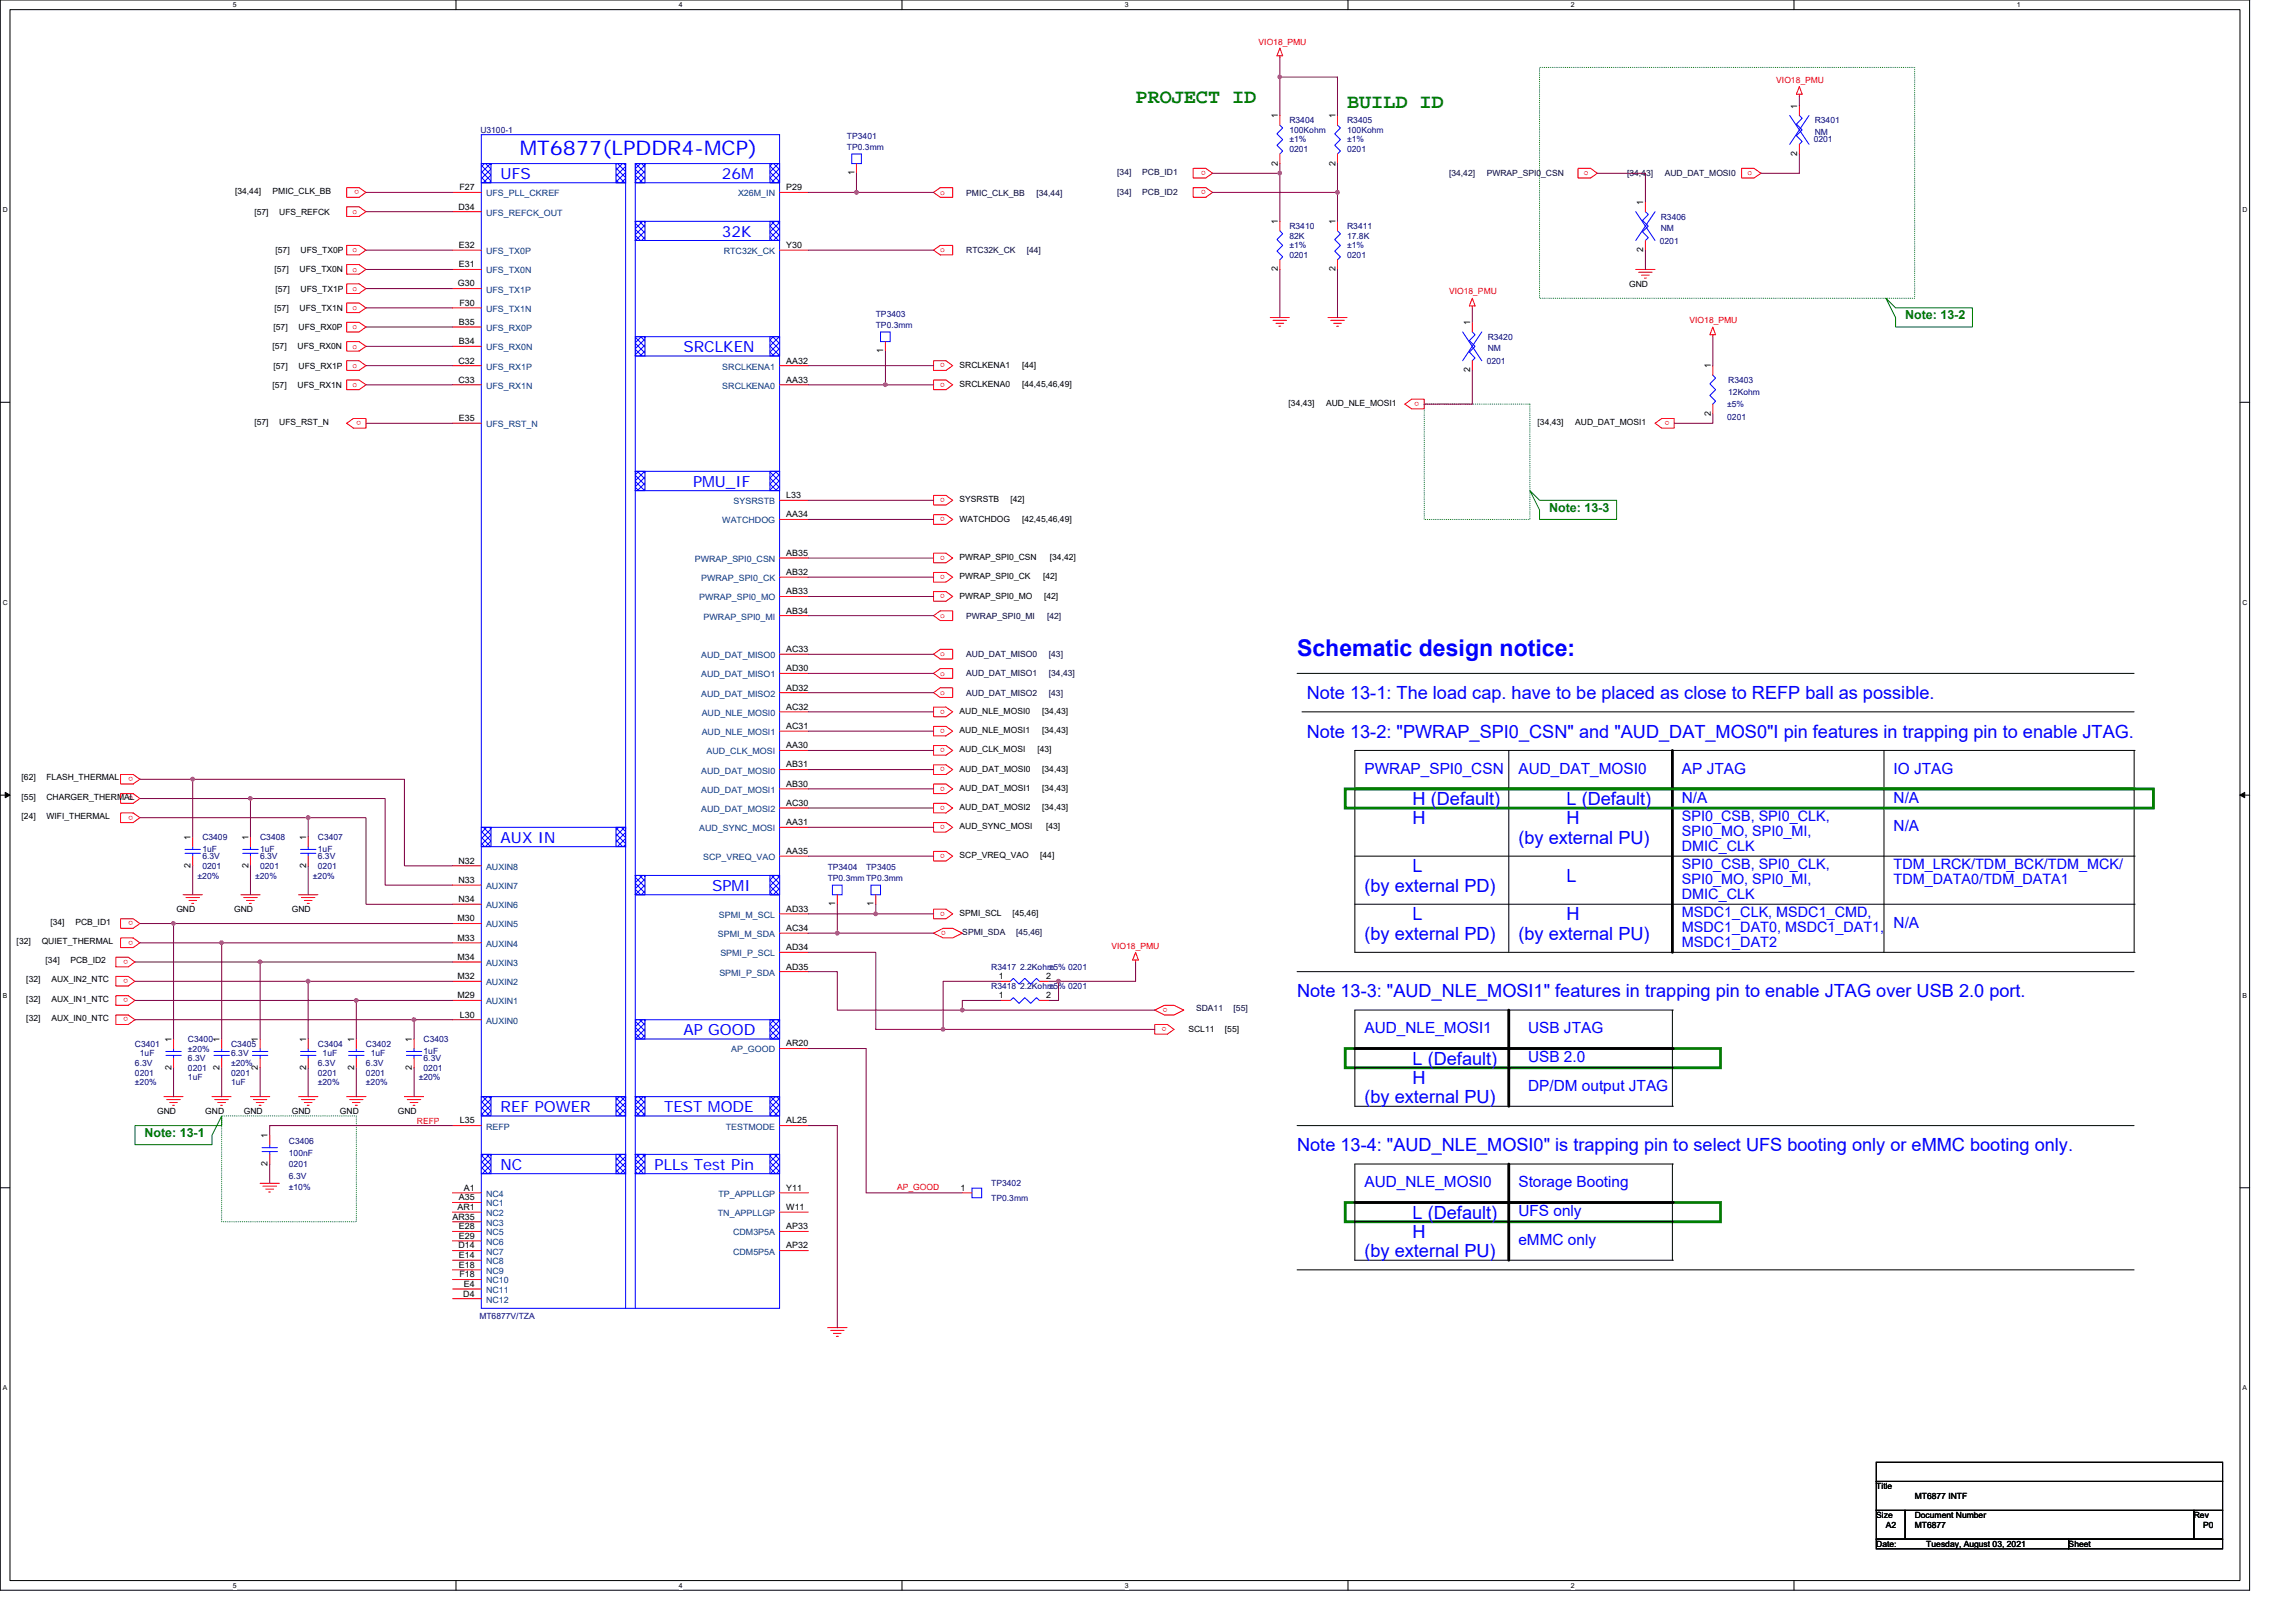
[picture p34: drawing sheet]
<svg xmlns="http://www.w3.org/2000/svg" width="297mm" height="210mm" viewBox="0 0 297 210" stroke-linecap="round" stroke-linejoin="round" font-family="sans-serif">
<defs><g id="words">
<text font-size="3" fill="#00f" x="167.8" y="84.9">Schematic design notice:</text>
<g font-size="2.6" fill="#008000">
<text x="146.9" y="13.4">PROJECT ID</text>
<text x="174.3" y="14">BUILD ID</text>
</g>
<text font-size="2.6" fill="#00f" x="67.2" y="20">MT6877(LPDDR4-MCP)</text>
<g font-size="2.3" fill="#00f">
<text x="169.1" y="90.5">Note 13-1: The load cap. have to be placed as close to REFP ball as possible.</text>
<text x="169.1" y="95.4">Note 13-2: &quot;PWRAP_SPI0_CSN&quot; and &quot;AUD_DAT_MOS0&quot;I pin features in trapping pin to enable JTAG.</text>
<text x="182.7" y="106.6">H</text>
<text x="182.7" y="104.2">H (Default)</text>
<text x="202.7" y="104.2">L (Default)</text>
<text x="202.7" y="106.6">H</text>
<text x="182.7" y="112.9">L</text>
<text x="196.4" y="109.1">(by external PU)</text>
<text x="176.5" y="115.4">(by external PD)</text>
<text x="182.7" y="119.1">L</text>
<text x="202.7" y="119.1">H</text>
<text x="202.7" y="114.1">L</text>
<text x="176.5" y="121.6">(by external PD)</text>
<text x="196.4" y="121.6">(by external PU)</text>
<text x="167.8" y="129.1">Note 13-3: &quot;AUD_NLE_MOSI1&quot; features in trapping pin to enable JTAG over USB 2.0 port.</text>
<text x="182.7" y="137.8">L (Default)</text>
<text x="176.5" y="142.7">(by external PU)</text>
<text x="182.7" y="140.3">H</text>
<text x="167.8" y="149">Note 13-4: &quot;AUD_NLE_MOSI0&quot; is trapping pin to select UFS booting only or eMMC booting only.</text>
<text x="182.7" y="157.7">L (Default)</text>
<text x="182.7" y="160.2">H</text>
<text x="176.5" y="162.6">(by external PU)</text>
</g>
<g font-size="2" fill="#00f">
<text x="64.8" y="23.2">UFS</text>
<text x="93.4" y="23.2">26M</text>
<text x="93.4" y="30.6">32K</text>
<text x="88.4" y="45.6">SRCLKEN</text>
<text x="89.7" y="63">PMU_IF</text>
<text x="176.5" y="100.1">PWRAP_SPI0_CSN</text>
<text x="196.4" y="100.1">AUD_DAT_MOSI0</text>
<text x="217.6" y="100.1">AP JTAG</text>
<text x="245" y="100.1">IO JTAG</text>
<text x="217.6" y="103.8">N/A</text>
<text x="245" y="103.8">N/A</text>
<text x="245" y="107.6">N/A</text>
<text x="64.8" y="109">AUX IN</text>
<text x="92.1" y="115.3">SPMI</text>
<text x="245" y="120">N/A</text>
<text x="88.4" y="133.9">AP GOOD</text>
<text x="176.5" y="133.7">AUD_NLE_MOSI1</text>
<text x="197.7" y="133.7">USB JTAG</text>
<text x="197.7" y="137.4">USB 2.0</text>
<text x="64.8" y="143.9">REF POWER</text>
<text x="85.9" y="143.9">TEST MODE</text>
<text x="197.7" y="141.2">DP/DM output JTAG</text>
<text x="64.8" y="151.3">NC</text>
<text x="84.7" y="151.3">PLLs Test Pin</text>
<text x="176.5" y="153.6">AUD_NLE_MOSI0</text>
<text x="196.4" y="153.6">Storage Booting</text>
<text x="196.4" y="161.1">eMMC only</text>
<text x="196.4" y="157.4">UFS only</text>
</g>
<g font-size="1.9" fill="#00f">
<text x="217.6" y="106.2">SPI0_CSB, SPI0_CLK,</text>
<text x="217.6" y="108.1">SPI0_MO, SPI0_MI,</text>
<text x="217.6" y="110.1">DMIC_CLK</text>
<text x="217.6" y="112.4">SPI0_CSB, SPI0_CLK,</text>
<text x="245" y="112.4">TDM_LRCK/TDM_BCK/TDM_MCK/</text>
<text x="217.6" y="118.7">MSDC1_CLK, MSDC1_CMD,</text>
<text x="217.6" y="114.4">SPI0_MO, SPI0_MI,</text>
<text x="217.6" y="116.3">DMIC_CLK</text>
<text x="245" y="114.4">TDM_DATA0/TDM_DATA1</text>
<text x="217.6" y="120.6">MSDC1_DAT0, MSDC1_DAT1,</text>
<text x="217.6" y="122.5">MSDC1_DAT2</text>
</g>
<g font-size="1.6" fill="#008000">
<text x="246.5" y="41.3">Note: 13-2</text>
<text x="200.4" y="66.2">Note: 13-3</text>
<text x="18.7" y="147.1">Note: 13-1</text>
</g>
<g font-size="1.1" fill="#f00">
<text x="162.8" y="5.8">VIO18_PMU</text>
<text x="229.8" y="10.7">VIO18_PMU</text>
<text x="156" y="22.1" transform="rotate(180 156 22.1)">o</text>
<text x="204.9" y="22.7">o</text>
<text x="226.1" y="22.7">o</text>
<text x="45.6" y="27.7">o</text>
<text x="46.5" y="24.6" transform="rotate(180 46.5 24.6)">o</text>
<text x="121.6" y="25.2">o</text>
<text x="156" y="24.6" transform="rotate(180 156 24.6)">o</text>
<text x="45.6" y="32.7">o</text>
<text x="45.6" y="35.1">o</text>
<text x="121.6" y="32.7">o</text>
<text x="45.6" y="37.6">o</text>
<text x="45.6" y="40.1">o</text>
<text x="187.5" y="38.1">VIO18_PMU</text>
<text x="218.6" y="41.8">VIO18_PMU</text>
<text x="45.6" y="42.6">o</text>
<text x="45.6" y="45.1">o</text>
<text x="45.6" y="47.6">o</text>
<text x="122.3" y="47" transform="rotate(180 122.3 47)">o</text>
<text x="45.6" y="50.1">o</text>
<text x="122.3" y="49.5" transform="rotate(180 122.3 49.5)">o</text>
<text x="183.6" y="52" transform="rotate(180 183.6 52)">o</text>
<text x="46.7" y="54.5" transform="rotate(180 46.7 54.5)">o</text>
<text x="216" y="54.5" transform="rotate(180 216 54.5)">o</text>
<text x="122.3" y="64.4" transform="rotate(180 122.3 64.4)">o</text>
<text x="122.3" y="71.9" transform="rotate(180 122.3 71.9)">o</text>
<text x="122.3" y="66.9" transform="rotate(180 122.3 66.9)">o</text>
<text x="122.3" y="74.4" transform="rotate(180 122.3 74.4)">o</text>
<text x="122.3" y="76.9" transform="rotate(180 122.3 76.9)">o</text>
<text x="121.6" y="79.9">o</text>
<text x="121.6" y="84.9">o</text>
<text x="121.6" y="87.4">o</text>
<text x="121.6" y="89.9">o</text>
<text x="122.3" y="91.8" transform="rotate(180 122.3 91.8)">o</text>
<text x="122.3" y="94.3" transform="rotate(180 122.3 94.3)">o</text>
<text x="17.2" y="100.5" transform="rotate(180 17.2 100.5)">o</text>
<text x="122.3" y="96.8" transform="rotate(180 122.3 96.8)">o</text>
<text x="122.3" y="99.3" transform="rotate(180 122.3 99.3)">o</text>
<text x="122.3" y="101.8" transform="rotate(180 122.3 101.8)">o</text>
<text x="17.2" y="103" transform="rotate(180 17.2 103)">o</text>
<text x="17.2" y="105.5" transform="rotate(180 17.2 105.5)">o</text>
<text x="122.3" y="106.7" transform="rotate(180 122.3 106.7)">o</text>
<text x="122.3" y="104.3" transform="rotate(180 122.3 104.3)">o</text>
<text x="122.3" y="110.5" transform="rotate(180 122.3 110.5)">o</text>
<text x="17.2" y="119.2" transform="rotate(180 17.2 119.2)">o</text>
<text x="122.3" y="118" transform="rotate(180 122.3 118)">o</text>
<text x="16.6" y="124.2" transform="rotate(180 16.6 124.2)">o</text>
<text x="17.2" y="121.7" transform="rotate(180 17.2 121.7)">o</text>
<text x="122.4" y="120.4" transform="rotate(180 122.4 120.4)">o</text>
<text x="143.8" y="122.7">VIO18_PMU</text>
<text x="16.6" y="129.2" transform="rotate(180 16.6 129.2)">o</text>
<text x="16.6" y="126.7" transform="rotate(180 16.6 126.7)">o</text>
<text x="16.6" y="131.6" transform="rotate(180 16.6 131.6)">o</text>
<text x="151" y="130.4" transform="rotate(180 151 130.4)">o</text>
<text x="150.9" y="132.9" transform="rotate(180 150.9 132.9)">o</text>
<text x="53.9" y="145.4">REFP</text>
<text x="116.1" y="154">AP_GOOD</text>
</g>
<g font-size="1.1" fill="#000080">
<text x="62.1" y="17.2">U3100-1</text>
<text x="109.6" y="17.9">TP3401</text>
<text x="166.8" y="16">R3404</text>
<text x="166.8" y="17.2">100Kohm</text>
<text x="174.3" y="16">R3405</text>
<text x="174.3" y="17.2">100Kohm</text>
<text x="234.8" y="16">R3401</text>
<text x="234.8" y="17.4">NM</text>
<text x="109.6" y="19.4">TP0.3mm</text>
<text x="166.8" y="18.4">±1%</text>
<text x="166.8" y="19.7">0201</text>
<text x="174.3" y="18.4">±1%</text>
<text x="174.3" y="19.7">0201</text>
<text x="234.7" y="18.4">0201</text>
<text x="166.8" y="29.7">R3410</text>
<text x="174.3" y="29.7">R3411</text>
<text x="214.9" y="28.4">R3406</text>
<text x="214.9" y="29.9">NM</text>
<text x="166.8" y="30.9">82K</text>
<text x="166.8" y="32.1">±1%</text>
<text x="166.8" y="33.4">0201</text>
<text x="174.3" y="30.9">17.8K</text>
<text x="174.3" y="32.1">±1%</text>
<text x="174.3" y="33.4">0201</text>
<text x="214.7" y="31.5">0201</text>
<text x="113.3" y="41">TP3403</text>
<text x="113.3" y="42.5">TP0.3mm</text>
<text x="192.3" y="47.1">0201</text>
<text x="192.5" y="44">R3420</text>
<text x="192.5" y="45.4">NM</text>
<text x="223.5" y="52.7">±5%</text>
<text x="223.6" y="49.6">R3403</text>
<text x="223.6" y="51.1">12Kohm</text>
<text x="223.5" y="54.3">0201</text>
<text x="25.6" y="113.7">±20%</text>
<text x="26.2" y="108.7">C3409</text>
<text x="26.2" y="110.2">1uF</text>
<text x="26.2" y="112.4">0201</text>
<text x="26.2" y="111.2">6.3V</text>
<text x="33" y="113.7">±20%</text>
<text x="33.7" y="108.7">C3408</text>
<text x="33.7" y="110.2">1uF</text>
<text x="33.7" y="112.4">0201</text>
<text x="33.7" y="111.2">6.3V</text>
<text x="40.5" y="113.7">±20%</text>
<text x="41.1" y="108.7">C3407</text>
<text x="41.1" y="110.2">1uF</text>
<text x="41.1" y="112.4">0201</text>
<text x="41.1" y="111.2">6.3V</text>
<text x="107.1" y="112.5">TP3404</text>
<text x="112.1" y="112.5">TP3405</text>
<text x="107.1" y="114">TP0.3mm TP0.3mm</text>
<text x="128.2" y="125.5">R3417 2.2Kohm</text>
<text x="135.7" y="125.5">±5% 0201</text>
<text x="128.2" y="128">R3418 2.2Kohm</text>
<text x="135.7" y="128">±5% 0201</text>
<text x="17.5" y="135.4">C3401</text>
<text x="17.5" y="137.9">6.3V</text>
<text x="18.1" y="136.7">1uF</text>
<text x="24.3" y="134.8">C3400</text>
<text x="24.3" y="137.3">6.3V</text>
<text x="24.3" y="136.1">±20%</text>
<text x="29.9" y="135.4">C3405</text>
<text x="29.9" y="136.7">6.3V</text>
<text x="29.9" y="137.9">±20%</text>
<text x="41.1" y="135.4">C3404</text>
<text x="41.1" y="137.9">6.3V</text>
<text x="41.7" y="136.7">1uF</text>
<text x="47.3" y="135.4">C3402</text>
<text x="47.3" y="137.9">6.3V</text>
<text x="48" y="136.7">1uF</text>
<text x="54.8" y="134.8">C3403</text>
<text x="54.8" y="136.3">1uF</text>
<text x="54.8" y="137.3">6.3V</text>
<text x="17.5" y="139.2">0201</text>
<text x="17.5" y="140.4">±20%</text>
<text x="24.3" y="139.8">1uF</text>
<text x="24.3" y="138.6">0201</text>
<text x="29.9" y="140.4">1uF</text>
<text x="29.9" y="139.2">0201</text>
<text x="41.1" y="139.2">0201</text>
<text x="41.1" y="140.4">±20%</text>
<text x="47.3" y="139.2">0201</text>
<text x="47.3" y="140.4">±20%</text>
<text x="54.2" y="139.8">±20%</text>
<text x="54.8" y="138.6">0201</text>
<text x="37.4" y="148">C3406</text>
<text x="37.4" y="149.5">100nF</text>
<text x="37.4" y="151">0201</text>
<text x="37.4" y="152.5">6.3V</text>
<text x="37.4" y="154">±10%</text>
<text x="128.2" y="153.5">TP3402</text>
<text x="128.2" y="155.3">TP0.3mm</text>
<text x="62" y="170.7">MT6877V/TZA</text>
</g>
<g font-size="1.1">
<text x="165.3" y="15.3" transform="rotate(-90 165.3 15.3)">1</text>
<text x="172.8" y="15.3" transform="rotate(-90 172.8 15.3)">1</text>
<text x="232.5" y="14.1" transform="rotate(-90 232.5 14.1)">1</text>
<text x="110.5" y="22.7" transform="rotate(-90 110.5 22.7)">1</text>
<text x="165.3" y="21.4" transform="rotate(-90 165.3 21.4)">2</text>
<text x="172.8" y="21.4" transform="rotate(-90 172.8 21.4)">2</text>
<text x="232.5" y="20.2" transform="rotate(-90 232.5 20.2)">2</text>
<text x="30.4" y="25">[34,44]</text>
<text x="32.9" y="27.8">[57]</text>
<text x="35.3" y="25">PMIC_CLK_BB</text>
<text x="36.1" y="27.8">UFS_REFCK</text>
<text x="59.3" y="27.1">D34</text>
<text x="59.4" y="24.6">F27</text>
<text x="101.7" y="24.6">P29</text>
<text x="165.3" y="29" transform="rotate(-90 165.3 29)">1</text>
<text x="172.8" y="29" transform="rotate(-90 172.8 29)">1</text>
<text x="212.6" y="26.5" transform="rotate(-90 212.6 26.5)">1</text>
<text x="35.5" y="35.2">[57]</text>
<text x="35.6" y="32.8">[57]</text>
<text x="38.8" y="35.2">UFS_TX0N</text>
<text x="38.9" y="32.8">UFS_TX0P</text>
<text x="59.4" y="32.1">E32</text>
<text x="59.4" y="34.6">E31</text>
<text x="101.7" y="32.1">Y30</text>
<text x="165.3" y="35.1" transform="rotate(-90 165.3 35.1)">2</text>
<text x="172.8" y="35.1" transform="rotate(-90 172.8 35.1)">2</text>
<text x="212.6" y="32.6" transform="rotate(-90 212.6 32.6)">2</text>
<text x="35.5" y="40.2">[57]</text>
<text x="35.6" y="37.7">[57]</text>
<text x="38.8" y="40.2">UFS_TX1N</text>
<text x="38.9" y="37.7">UFS_TX1P</text>
<text x="59.2" y="37.1">G30</text>
<text x="59.4" y="39.6">F30</text>
<text x="210.8" y="37.1">GND</text>
<text x="35.3" y="45.2">[57]</text>
<text x="35.4" y="42.7">[57]</text>
<text x="35.4" y="47.7">[57]</text>
<text x="38.5" y="45.2">UFS_RX0N</text>
<text x="38.6" y="42.7">UFS_RX0P</text>
<text x="38.6" y="47.7">UFS_RX1P</text>
<text x="59.3" y="47">C32</text>
<text x="59.4" y="42">B35</text>
<text x="59.4" y="44.5">B34</text>
<text x="101.7" y="47">AA32</text>
<text x="114.3" y="45.7" transform="rotate(-90 114.3 45.7)">1</text>
<text x="124.1" y="47.6">SRCLKENA1</text>
<text x="132.2" y="47.6">[44]</text>
<text x="190.2" y="42.1" transform="rotate(-90 190.2 42.1)">1</text>
<text x="221.3" y="47.7" transform="rotate(-90 221.3 47.7)">1</text>
<text x="35.3" y="50.2">[57]</text>
<text x="38.5" y="50.2">UFS_RX1N</text>
<text x="59.3" y="49.5">C33</text>
<text x="101.7" y="49.5">AA33</text>
<text x="124.1" y="50.1">SRCLKENA0</text>
<text x="132.2" y="50.1">[44,45,46,49]</text>
<text x="166.7" y="52.6">[34,43]</text>
<text x="171.6" y="52.6">AUD_NLE_MOSI1</text>
<text x="190.2" y="48.2" transform="rotate(-90 190.2 48.2)">2</text>
<text x="221.3" y="53.8" transform="rotate(-90 221.3 53.8)">2</text>
<text x="32.9" y="55">[57]</text>
<text x="36.1" y="55">UFS_RST_N</text>
<text x="59.4" y="54.5">E35</text>
<text x="198.9" y="55">[34,43]</text>
<text x="203.8" y="55">AUD_DAT_MOSI1</text>
<text x="101.7" y="64.5">L33</text>
<text x="124.1" y="65">SYSRSTB</text>
<text x="130.7" y="65">[42]</text>
<text x="101.7" y="71.9">AB35</text>
<text x="101.7" y="66.9">AA34</text>
<text x="124.1" y="67.5">WATCHDOG</text>
<text x="132.2" y="67.5">[42,45,46,49]</text>
<text x="101.7" y="74.4">AB32</text>
<text x="101.7" y="76.9">AB33</text>
<text x="124.1" y="72.5">PWRAP_SPI0_CSN</text>
<text x="124.1" y="75">PWRAP_SPI0_CK</text>
<text x="124.1" y="77.4">PWRAP_SPI0_MO</text>
<text x="135" y="75">[42]</text>
<text x="135.1" y="77.4">[42]</text>
<text x="135.8" y="72.5">[34,42]</text>
<text x="101.7" y="79.4">AB34</text>
<text x="101.7" y="84.4">AC33</text>
<text x="101.7" y="86.8">AD30</text>
<text x="101.7" y="89.3">AD32</text>
<text x="101.7" y="91.8">AC32</text>
<text x="101.7" y="94.3">AC31</text>
<text x="124.1" y="92.4">AUD_NLE_MOSI0</text>
<text x="124.1" y="94.9">AUD_NLE_MOSI1</text>
<text x="134.8" y="92.4">[34,43]</text>
<text x="134.8" y="94.9">[34,43]</text>
<text x="2.8" y="101">[62]</text>
<text x="6" y="101">FLASH_THERMAL</text>
<text x="101.7" y="99.3">AB31</text>
<text x="101.7" y="101.8">AB30</text>
<text x="101.7" y="96.8">AA30</text>
<text x="124.1" y="97.3">AUD_CLK_MOSI</text>
<text x="124.1" y="99.8">AUD_DAT_MOSI0</text>
<text x="134.2" y="97.3">[43]</text>
<text x="134.8" y="99.8">[34,43]</text>
<text x="2.8" y="103.4">[55]</text>
<text x="2.8" y="105.9">[24]</text>
<text x="6" y="103.4">CHARGER_THERMAL</text>
<text x="6" y="105.9">WIFI_THERMAL</text>
<text x="101.7" y="104.3">AC30</text>
<text x="101.7" y="106.8">AA31</text>
<text x="124.1" y="102.3">AUD_DAT_MOSI1</text>
<text x="124.1" y="107.3">AUD_SYNC_MOSI</text>
<text x="124.1" y="104.8">AUD_DAT_MOSI2</text>
<text x="134.8" y="102.3">[34,43]</text>
<text x="134.8" y="104.8">[34,43]</text>
<text x="135.3" y="107.3">[43]</text>
<text x="24.7" y="112.3" transform="rotate(-90 24.7 112.3)">2</text>
<text x="24.7" y="108.7" transform="rotate(-90 24.7 108.7)">1</text>
<text x="32.1" y="112.3" transform="rotate(-90 32.1 112.3)">2</text>
<text x="32.1" y="108.7" transform="rotate(-90 32.1 108.7)">1</text>
<text x="39.6" y="112.3" transform="rotate(-90 39.6 112.3)">2</text>
<text x="39.6" y="108.7" transform="rotate(-90 39.6 108.7)">1</text>
<text x="59.3" y="111.7">N32</text>
<text x="101.7" y="110.5">AA35</text>
<text x="124.1" y="111">SCP_VREQ_VAO</text>
<text x="134.6" y="111">[44]</text>
<text x="6.5" y="119.6">[34]</text>
<text x="9.8" y="119.6">PCB_ID1</text>
<text x="22.8" y="118">GND</text>
<text x="30.3" y="118">GND</text>
<text x="37.8" y="118">GND</text>
<text x="59.2" y="119.2">M30</text>
<text x="59.3" y="114.2">N33</text>
<text x="59.3" y="116.7">N34</text>
<text x="101.7" y="118">AD33</text>
<text x="108.1" y="117.3" transform="rotate(-90 108.1 117.3)">1</text>
<text x="113" y="117.3" transform="rotate(-90 113 117.3)">1</text>
<text x="124.1" y="118.5">SPMI_SCL</text>
<text x="131" y="118.5">[45,46]</text>
<text x="2.2" y="122.1">[32]</text>
<text x="5.4" y="122.1">QUIET_THERMAL</text>
<text x="5.9" y="124.6">[34]</text>
<text x="9.1" y="124.6">PCB_ID2</text>
<text x="59.2" y="121.7">M33</text>
<text x="59.2" y="124.2">M34</text>
<text x="101.7" y="120.5">AC34</text>
<text x="101.7" y="122.9">AD34</text>
<text x="101.7" y="125.4">AD35</text>
<text x="3.4" y="129.6">[32]</text>
<text x="3.4" y="127.1">[32]</text>
<text x="6.6" y="129.6">AUX_IN1_NTC</text>
<text x="6.6" y="127.1">AUX_IN2_NTC</text>
<text x="59.2" y="126.7">M32</text>
<text x="59.2" y="129.2">M29</text>
<text x="59.5" y="131.7">L30</text>
<text x="129.2" y="129.2">1</text>
<text x="129.2" y="126.7">1</text>
<text x="135.3" y="129.2">2</text>
<text x="135.3" y="126.7">2</text>
<text x="3.4" y="132.1">[32]</text>
<text x="6.6" y="132.1">AUX_IN0_NTC</text>
<text x="22.2" y="134.8" transform="rotate(-90 22.2 134.8)">1</text>
<text x="28.4" y="134.8" transform="rotate(-90 28.4 134.8)">1</text>
<text x="33.4" y="134.8" transform="rotate(-90 33.4 134.8)">1</text>
<text x="39.6" y="134.8" transform="rotate(-90 39.6 134.8)">1</text>
<text x="45.8" y="134.8" transform="rotate(-90 45.8 134.8)">1</text>
<text x="53.3" y="134.8" transform="rotate(-90 53.3 134.8)">1</text>
<text x="101.7" y="135.4">AR20</text>
<text x="153.8" y="133.5">SCL11</text>
<text x="158.5" y="133.5">[55]</text>
<text x="22.2" y="138.4" transform="rotate(-90 22.2 138.4)">2</text>
<text x="28.4" y="138.4" transform="rotate(-90 28.4 138.4)">2</text>
<text x="33.4" y="138.4" transform="rotate(-90 33.4 138.4)">2</text>
<text x="39.6" y="138.4" transform="rotate(-90 39.6 138.4)">2</text>
<text x="45.8" y="138.4" transform="rotate(-90 45.8 138.4)">2</text>
<text x="53.3" y="138.4" transform="rotate(-90 53.3 138.4)">2</text>
<text x="20.3" y="144.1">GND</text>
<text x="26.6" y="144.1">GND</text>
<text x="31.5" y="144.1">GND</text>
<text x="34.6" y="147.2" transform="rotate(-90 34.6 147.2)">1</text>
<text x="37.8" y="144.1">GND</text>
<text x="44" y="144.1">GND</text>
<text x="51.5" y="144.1">GND</text>
<text x="59.5" y="145.4">L35</text>
<text x="101.7" y="145.4">AL25</text>
<text x="34.6" y="150.9" transform="rotate(-90 34.6 150.9)">2</text>
<text x="59.4" y="155.3">A35</text>
<text x="60" y="154.1">A1</text>
<text x="101.7" y="154.1">Y11</text>
<text x="124.2" y="154.1">1</text>
<text x="58.5" y="157.8">AR35</text>
<text x="59.2" y="156.5">AR1</text>
<text x="59.3" y="161.5">D14</text>
<text x="59.4" y="159">E28</text>
<text x="59.4" y="160.3">E29</text>
<text x="101.7" y="156.5">W11</text>
<text x="101.7" y="159">AP33</text>
<text x="101.7" y="161.5">AP32</text>
<text x="59.4" y="162.8">E14</text>
<text x="59.4" y="164">E18</text>
<text x="59.4" y="165.3">F18</text>
<text x="59.9" y="167.7">D4</text>
<text x="60" y="166.5">E4</text>
<text x="242.7" y="192.7">Title</text>
<text x="242.7" y="196.4">Size</text>
<text x="244" y="197.7">A2</text>
<text x="247.7" y="196.4">Document Number</text>
<text x="247.7" y="197.7">MT6877</text>
<text x="247.7" y="193.9">MT6877 INTF</text>
<text x="283.8" y="196.4">Rev</text>
<text x="285" y="197.7">P0</text>
<text x="242.7" y="200.2">Date:</text>
<text x="249.2" y="200.2">Tuesday, August 03, 2021</text>
<text x="267.6" y="200.2">Sheet</text>
</g>
<g font-size="1.1" fill="#000040">
<text x="144.5" y="22.7">[34]</text>
<text x="147.8" y="22.7">PCB_ID1</text>
<text x="187.5" y="22.8">[34,42]</text>
<text x="192.3" y="22.8">PWRAP_SPI0_CSN</text>
<text x="210.5" y="22.8">[34,43]</text>
<text x="215.4" y="22.8">AUD_DAT_MOSI0</text>
<text x="125" y="25.3">PMIC_CLK_BB</text>
<text x="134.1" y="25.3">[34,44]</text>
<text x="144.5" y="25.2">[34]</text>
<text x="147.8" y="25.2">PCB_ID2</text>
<text x="125" y="32.8">RTC32K_CK</text>
<text x="132.8" y="32.8">[44]</text>
<text x="125" y="80.1">PWRAP_SPI0_MI</text>
<text x="135.5" y="80.1">[42]</text>
<text x="125" y="85">AUD_DAT_MISO0</text>
<text x="125" y="87.5">AUD_DAT_MISO1</text>
<text x="135.7" y="85">[43]</text>
<text x="135.7" y="87.5">[34,43]</text>
<text x="125" y="90">AUD_DAT_MISO2</text>
<text x="135.7" y="90">[43]</text>
<text x="124.5" y="121">SPMI_SDA</text>
<text x="131.5" y="121">[45,46]</text>
<text x="154.7" y="130.8">SDA11</text>
<text x="159.6" y="130.8">[55]</text>
</g>
<g font-size="1.1" fill="#004080">
<text x="62.9" y="25.4">UFS_PLL_CKREF</text>
<text x="62.9" y="27.9">UFS_REFCK_OUT</text>
<text x="95.5" y="25.4">X26M_IN</text>
<text x="62.9" y="32.9">UFS_TX0P</text>
<text x="62.9" y="35.4">UFS_TX0N</text>
<text x="93.6" y="32.9">RTC32K_CK</text>
<text x="62.9" y="37.8">UFS_TX1P</text>
<text x="62.9" y="40.3">UFS_TX1N</text>
<text x="62.9" y="42.8">UFS_RX0P</text>
<text x="62.9" y="45.3">UFS_RX0N</text>
<text x="62.9" y="47.8">UFS_RX1P</text>
<text x="93.4" y="47.8">SRCLKENA1</text>
<text x="62.9" y="50.3">UFS_RX1N</text>
<text x="93.4" y="50.3">SRCLKENA0</text>
<text x="62.9" y="55.3">UFS_RST_N</text>
<text x="94.9" y="65.2">SYSRSTB</text>
<text x="93.4" y="67.7">WATCHDOG</text>
<text x="89.9" y="72.7">PWRAP_SPI0_CSN</text>
<text x="90.5" y="77.7">PWRAP_SPI0_MO</text>
<text x="90.7" y="75.2">PWRAP_SPI0_CK</text>
<text x="91" y="80.2">PWRAP_SPI0_MI</text>
<text x="90.7" y="85.2">AUD_DAT_MISO0</text>
<text x="90.7" y="87.6">AUD_DAT_MISO1</text>
<text x="90.7" y="90.1">AUD_DAT_MISO2</text>
<text x="90.8" y="92.6">AUD_NLE_MOSI0</text>
<text x="90.8" y="95.1">AUD_NLE_MOSI1</text>
<text x="90.7" y="100.1">AUD_DAT_MOSI0</text>
<text x="91.4" y="97.6">AUD_CLK_MOSI</text>
<text x="90.5" y="107.5">AUD_SYNC_MOSI</text>
<text x="90.7" y="102.6">AUD_DAT_MOSI1</text>
<text x="90.7" y="105.1">AUD_DAT_MOSI2</text>
<text x="62.9" y="112.5">AUXIN8</text>
<text x="91" y="111.3">SCP_VREQ_VAO</text>
<text x="62.9" y="115">AUXIN7</text>
<text x="62.9" y="117.5">AUXIN6</text>
<text x="62.9" y="120">AUXIN5</text>
<text x="93" y="118.7">SPMI_M_SCL</text>
<text x="62.9" y="122.5">AUXIN4</text>
<text x="62.9" y="125">AUXIN3</text>
<text x="92.9" y="121.2">SPMI_M_SDA</text>
<text x="93.2" y="123.7">SPMI_P_SCL</text>
<text x="62.9" y="127.5">AUXIN2</text>
<text x="62.9" y="129.9">AUXIN1</text>
<text x="93.1" y="126.2">SPMI_P_SDA</text>
<text x="62.9" y="132.4">AUXIN0</text>
<text x="94.6" y="136.2">AP_GOOD</text>
<text x="62.9" y="146.1">REFP</text>
<text x="93.9" y="146.1">TESTMODE</text>
<text x="62.9" y="154.8">NC4</text>
<text x="92.9" y="154.8">TP_APPLLGP</text>
<text x="62.9" y="156.1">NC1</text>
<text x="62.9" y="157.3">NC2</text>
<text x="62.9" y="158.6">NC3</text>
<text x="62.9" y="159.8">NC5</text>
<text x="62.9" y="161.1">NC6</text>
<text x="92.9" y="157.3">TN_APPLLGP</text>
<text x="94.8" y="159.8">CDM3P5A</text>
<text x="62.9" y="162.3">NC7</text>
<text x="62.9" y="163.6">NC8</text>
<text x="62.9" y="164.8">NC9</text>
<text x="62.9" y="166.1">NC10</text>
<text x="62.9" y="167.3">NC11</text>
<text x="94.8" y="162.3">CDM5P5A</text>
<text x="62.9" y="168.5">NC12</text>
</g>
<g font-size=".9">
<text x="30.1" y="1">5</text>
<text x="87.8" y="1">4</text>
<text x="145.5" y="1">3</text>
<text x="203.2" y="1">2</text>
<text x="260.9" y="1">1</text>
<text x=".4" y="27.5">D</text>
<text x="290.1" y="27.5">D</text>
<text x=".4" y="78.3">C</text>
<text x="290.1" y="78.3">C</text>
<text x=".4" y="129.1">B</text>
<text x="290.1" y="129.1">B</text>
<text x=".4" y="179.9">A</text>
<text x="290.1" y="179.9">A</text>
<text x="30.1" y="205.4">5</text>
<text x="87.8" y="205.4">4</text>
<text x="145.5" y="205.4">3</text>
<text x="203.2" y="205.4">2</text>
</g>
</g></defs>
<path d="M0 0h291v205.7h-291zM1.3 1.2h288.5v203.3h-288.5z" fill="none" stroke="#000" stroke-width=".13"/>
<g fill="#fff">
<path d="M30.1 .1h.5v1h-.5z"/>
<path d="M30.1 204.6h.5v1h-.5z"/>
</g>
<path d="M59 0v1.2M59 204.5v1.2" fill="none" stroke="#000" stroke-width=".13"/>
<g fill="#fff">
<path d="M87.8 .1h.5v1h-.5z"/>
<path d="M87.8 204.6h.5v1h-.5z"/>
</g>
<path d="M116.7 0v1.2M116.7 204.5v1.2" fill="none" stroke="#000" stroke-width=".13"/>
<g fill="#fff">
<path d="M145.5 .1h.5v1h-.5z"/>
<path d="M145.5 204.6h.5v1h-.5z"/>
</g>
<path d="M174.4 0v1.2M174.4 204.5v1.2" fill="none" stroke="#000" stroke-width=".13"/>
<g fill="#fff">
<path d="M203.2 .1h.5v1h-.5z"/>
<path d="M203.2 204.6h.5v1h-.5z"/>
</g>
<path d="M232.1 0v1.2M232.1 204.5v1.2" fill="none" stroke="#000" stroke-width=".13"/>
<g fill="#fff">
<path d="M260.9 .1h.5v1h-.5z"/>
<path d="M.4 26.6h.6v1h-.6z"/>
<path d="M290.1 26.6h.6v1h-.6z"/>
<path d="M.4 77.4h.6v1h-.6z"/>
<path d="M290.1 77.4h.6v1h-.6z"/>
</g>
<path d="M0 52h1.3M289.8 52h1.2" fill="none" stroke="#000" stroke-width=".13"/>
<g fill="#fff">
<path d="M.4 128.3h.5v1h-.5z"/>
<path d="M290.1 128.3h.6v1h-.6z"/>
</g>
<path d="M0 102.9h1.3M289.8 102.9h1.2" fill="none" stroke="#000" stroke-width=".13"/>
<path d="M.7 102.5l.6 .4-.6 .3zM289.8 102.9l.6-.4v.7z" fill="#000" stroke="#000" stroke-width=".13"/>
<g fill="#fff">
<path d="M.4 179.1h.5v1h-.5z"/>
<path d="M290.1 179.1h.6v1h-.6z"/>
</g>
<g fill="none" stroke="#000" stroke-width=".13">
<path d="M167.8 87.1h108.3M168.4 92.1h107.7M195.2 97.1v26.1M243.7 97.1v26.1M276.1 97.1v26.1M276.2 97.1h-100.9v26.1h100.9M175.3 104.5h100.9M175.3 110.8h100.9M175.3 117h100.9M167.8 125.7h108.3M175.3 138.2h41.2M216.4 130.7v12.4"/>
<path d="M216.5 130.7h-41.2v12.4h41.2M0 153.7h1.3M167.8 145.6h108.3M175.3 158.1h41.2M216.4 150.6v12.4M216.5 150.6h-41.2v12.4h41.2M289.8 153.7h1.2M167.8 164.3h108.3M242.7 199.1h24.9v1.3h-24.9zM242.7 189.2h44.8v2.5h-44.8zM242.7 191.7h44.8v3.7h-44.8zM242.7 195.4h3.8v3.7h-3.8z"/>
<path d="M246.5 195.4h37.3v3.7h-37.3zM267.6 199.1h19.9v1.3h-19.9zM283.8 195.4h3.7v3.7h-3.7z"/>
</g>
<path d="M199.2 8.7h48.5v29.9h-48.5zM244 38.6l1.2 1.2h10v2.5h-10v-1.2zM184.3 52.3h13.6v14.9h-13.6zM197.9 63.5l1.3 1.2h9.9v2.5h-9.9v-1.2zM17.5 145.6h11.2v-1.2l-1.3 2.5v1.2h-9.9zM28.7 144.4h17.4v13.7h-17.4z" fill="none" stroke="#008000" stroke-width=".13"/>
<path d="M216.4 97.1v26.1M175.3 102.1h100.9M175.3 135.7h41.2M195.2 130.7v12.4M175.3 155.6h41.2M195.2 150.6v12.4" fill="none" stroke="#000" stroke-width=".36"/>
<path d="M174 102.1h104.6v2.4h-104.6zM174 135.7h48.6v2.5h-48.6zM174 155.6h48.6v2.5h-48.6z" fill="none" stroke="#008000" stroke-width=".36"/>
<g fill="none" stroke="#f00" stroke-width=".13">
<path d="M165.6 6.2l.3 1h-.7zM165.6 7.2v.3M165.6 14.9v1.3M165.6 19.9v1.3M232.8 13.7v1.2M232.8 18.7v1.2M232.8 12.2v.2M232.8 11.2l.3 1h-.7zM44.8 24.3h1.7l.8 .6-.8 .6h-1.7zM44.8 26.8h1.7l.8 .6-.8 .6h-1.7zM44.8 31.7h1.7l.8 .7-.8 .6h-1.7zM44.8 34.2h1.7l.8 .7-.8 .6h-1.7z"/>
<path d="M44.8 36.7h1.7l.8 .6-.8 .7h-1.7zM44.8 39.2h1.7l.8 .6-.8 .6h-1.7zM110.8 21.2v1.2M120.8 24.9l.8-.6h1.7v1.2h-1.7zM120.8 32.4l.8-.7h1.7v1.3h-1.7zM154.4 21.8h1.6l.9 .6-.9 .6h-1.6zM154.4 24.3h1.6l.9 .6-.9 .6h-1.6zM165.6 28.6v1.3M165.6 33.6v1.3M173 28.6v1.3M173 33.6v1.3M190.5 38.6l.3 1h-.7z"/>
<path d="M190.5 39.6v.2M204.1 21.8h1.7l.8 .6-.8 .6h-1.7zM211.6 34.9h2.5M212 35.2h1.7M212.4 35.6h1M212.7 36h.3M212.9 26.1v1.3M212.9 31.1v1.3M225.3 21.8h1.6l.9 .6-.9 .6h-1.6zM44.8 41.7h1.7l.8 .6-.8 .6h-1.7zM44.8 44.2h1.7l.8 .6-.8 .6h-1.7zM44.8 46.7h1.7l.8 .6-.8 .6h-1.7z"/>
<path d="M44.8 49.2h1.7l.8 .6-.8 .6h-1.7zM44.8 54.8l.9-.7h1.6v1.3h-1.6zM114.6 44.2v1.2M120.8 46.7h1.6l.9 .6-.9 .6h-1.6zM120.8 49.2h1.6l.9 .6-.9 .6h-1.6zM164.3 41.1h2.5M164.7 41.4h1.8M165.1 41.8h1M165.5 42.2h.2M171.8 41.1h2.5M172.2 41.4h1.7M172.5 41.8h1"/>
<path d="M172.9 42.2h.3M181.8 52.3l.8-.7h1.7v1.3h-1.7zM190.5 41.7v1.2M190.5 46.7v1.2M214.1 54.8l.9-.7h1.6v1.3h-1.6zM221.6 47.3v1.2M221.6 52.3v1.2M221.6 43.3v.3M221.6 42.3l.4 1h-.8zM120.8 64.1h1.6l.9 .6-.9 .6h-1.6zM120.8 71.6h1.6l.9 .6-.9 .6h-1.6zM120.8 74.1h1.6l.9 .6-.9 .6h-1.6z"/>
<path d="M120.8 76.5h1.6l.9 .7-.9 .6h-1.6zM120.8 66.6h1.6l.9 .6-.9 .6h-1.6zM120.8 79.7l.8-.7h1.7v1.3h-1.7zM120.8 91.5h1.6l.9 .6-.9 .6h-1.6zM120.8 94h1.6l.9 .6-.9 .6h-1.6zM120.8 96.5h1.6l.9 .6-.9 .6h-1.6zM120.8 99h1.6l.9 .6-.9 .6h-1.6zM120.8 84.6l.8-.6h1.7v1.3h-1.7zM120.8 87.1l.8-.6h1.7v1.3h-1.7zM120.8 89.6l.8-.6h1.7v1.2h-1.7zM15.6 118.9h1.6l.9 .6-.9 .6h-1.6zM15.6 100.2h1.6l.9 .6-.9 .6h-1.6z"/>
<path d="M15.6 102.7h1.6l.9 .6-.9 .6h-1.6zM15.6 105.2h1.6l.9 .6-.9 .6h-1.6zM23.7 115.8h2.5M24.1 116.1h1.7M24.4 116.5h1M24.8 116.9h.3M31.2 115.8h2.5M31.5 116.1h1.8M31.9 116.5h1M32.3 116.9h.2M32.4 108.3v1.2M32.4 110.8v1.2"/>
<path d="M38.6 115.8h2.5M39 116.1h1.7M39.4 116.5h1M39.7 116.9h.3M39.9 108.3v1.2M39.9 110.8v1.2M120.8 101.4h1.6l.9 .7-.9 .6h-1.6zM120.8 106.4h1.6l.9 .6-.9 .7h-1.6zM120.8 110.2h1.6l.9 .6-.9 .6h-1.6zM120.8 117.6h1.6l.9 .6-.9 .7h-1.6zM120.8 103.9h1.6l.9 .6-.9 .7h-1.6zM15 123.8h1.6l.9 .7-.9 .6h-1.6z"/>
<path d="M15 128.8h1.6l.9 .6-.9 .7h-1.6zM15 131.3h1.6l.9 .6-.9 .6h-1.6zM15 126.3h1.6l.9 .7-.9 .6h-1.6zM15.6 121.3h1.6l.9 .7-.9 .6h-1.6zM33.7 134.4v1.3M33.7 136.9v1.3M46.1 134.4v1.3M46.1 136.9v1.3M53.6 134.4v1.3M53.6 136.9v1.3M120.8 120.7l1.2-.6h1.3l1.2 .6-1.2 .6h-1.3zM129.5 129.4h1.2"/>
<path d="M134.5 129.4h1.2M146.9 124.2v.3M146.9 123.2l.4 1h-.8zM149.4 130.7l1.2-.6h1.3l1.2 .6-1.2 .6h-1.3zM149.4 132.5h1.6l.9 .7-.9 .6h-1.6zM21.2 141.9h2.5M21.6 142.3h1.7M21.9 142.6h1M22.3 143h.3M27.4 141.9h2.5M27.8 142.3h1.7M28.2 142.6h1"/>
<path d="M28.6 143h.2M32.4 141.9h2.5M32.8 142.3h1.7M33.1 142.6h1M33.5 143h.3M33.7 153.1h2.4M34 153.5h1.8M34.4 153.8h1M34.8 154.2h.2M34.9 146.9v1.2M34.9 149.4v1.2M38.6 141.9h2.5"/>
<path d="M39 142.3h1.7M39.4 142.6h1M39.7 143h.3M44.8 141.9h2.5M45.2 142.3h1.8M45.6 142.6h1M46 143h.2M52.3 141.9h2.5M52.7 142.3h1.7M53.1 142.6h1M53.4 143h.3M124.5 154.3h1.2"/>
<path d="M107.1 171.8h2.5M107.5 172.1h1.7M107.8 172.5h1M108.2 172.9h.3"/>
</g>
<g fill="none" stroke="#00f" stroke-width=".13">
<path d="M110.2 19.9h1.2v1.3h-1.2zM165.6 16.2l.3 .4-.7 .7 .7 .8-.7 .7 .7 .7-.3 .4M231.5 14.9l2.5 3.8M232.8 14.9l.3 .4-.7 .8 .7 .7-.7 .7 .7 .8-.3 .4M234 14.9l-2.5 3.8M165.6 29.9l.3 .3-.7 .8 .7 .8-.7 .7 .7 .7-.3 .4M173 29.9l.4 .3-.7 .8 .7 .8-.7 .7 .7 .7-.4 .4M211.6 27.4l2.5 3.7M212.9 27.4l.4 .3-.8 .8 .8 .8-.8 .7 .8 .8-.4 .3M214.1 27.4l-2.5 3.7M113.9 42.9h1.3v1.3h-1.3zM189.2 42.9l2.5 3.8"/>
<path d="M190.5 42.9l.3 .4-.7 .8 .7 .7-.7 .8 .7 .7-.3 .4M191.7 42.9l-2.5 3.8M221.6 48.5l.4 .4-.8 .8 .8 .7-.8 .8 .8 .7-.4 .4M31.4 109.9h2M31.4 110.4h2M32.4 109.5v.4M32.4 110.4v.4M38.9 109.9h2M38.9 110.4h2M39.9 109.5v.4M39.9 110.4v.4M32.7 136h1.9"/>
<path d="M32.7 136.5h1.9M33.7 135.7v.3M33.7 136.5v.4M45.1 136h2M45.1 136.5h2M46.1 135.7v.3M46.1 136.5v.4M52.6 136h2M52.6 136.5h2M53.6 135.7v.3M53.6 136.5v.4M130.7 129.4l.4-.3 .7 .7 .8-.7 .7 .7 .8-.7 .4 .3"/>
<path d="M33.9 148.5h2M33.9 149h2M34.9 148.1v.4M34.9 149v.4M125.7 153.7h1.3v1.3h-1.3z"/>
</g>
<path d="M99.6 21.2h1.3v2.4h-1.3z" fill="#fff"/>
<path d="M99.6 21.2v2.4h1.3v-2.4z" fill-rule="evenodd" fill="#00f" stroke="#00f" stroke-width=".13"/>
<path d="M62.3 17.4h38.6v151.9h-38.6z" fill="none" stroke="#00f" stroke-width=".13"/>
<path d="M82.2 21.2h1.2v2.4h-1.2z" fill="#fff"/>
<path d="M82.2 21.2v2.4h1.2v-2.4z" fill-rule="evenodd" fill="#00f" stroke="#00f" stroke-width=".13"/>
<path d="M62.3 21.2h1.2v2.4h-1.2z" fill="#fff"/>
<path d="M62.3 21.2v2.4h1.2v-2.4z" fill-rule="evenodd" fill="#00f" stroke="#00f" stroke-width=".13"/>
<path d="M79.7 21.2h1.2v2.4h-1.2z" fill="#fff"/>
<path d="M79.7 21.2v2.4h1.2v-2.4z" fill-rule="evenodd" fill="#00f" stroke="#00f" stroke-width=".13"/>
<path d="M62.3 141.9h1.2v2.5h-1.2z" fill="#fff"/>
<path d="M62.3 141.9v2.5h1.2v-2.5z" fill-rule="evenodd" fill="#00f" stroke="#00f" stroke-width=".13"/>
<path d="M79.7 141.9h1.2v2.5h-1.2z" fill="#fff"/>
<path d="M79.7 141.9v2.5h1.2v-2.5z" fill-rule="evenodd" fill="#00f" stroke="#00f" stroke-width=".13"/>
<path d="M79.7 149.4h1.2v2.4h-1.2z" fill="#fff"/>
<path d="M79.7 149.4v2.4h1.2v-2.4z" fill-rule="evenodd" fill="#00f" stroke="#00f" stroke-width=".13"/>
<path d="M62.3 149.4h1.2v2.4h-1.2z" fill="#fff"/>
<path d="M62.3 149.4v2.4h1.2v-2.4z" fill-rule="evenodd" fill="#00f" stroke="#00f" stroke-width=".13"/>
<path d="M62.3 107h1.2v2.5h-1.2z" fill="#fff"/>
<path d="M62.3 107v2.5h1.2v-2.5z" fill-rule="evenodd" fill="#00f" stroke="#00f" stroke-width=".13"/>
<path d="M79.7 107h1.2v2.5h-1.2z" fill="#fff"/>
<path d="M79.7 107v2.5h1.2v-2.5z" fill-rule="evenodd" fill="#00f" stroke="#00f" stroke-width=".13"/>
<path d="M99.6 113.3h1.3v2.5h-1.3z" fill="#fff"/>
<path d="M99.6 113.3v2.5h1.3v-2.5z" fill-rule="evenodd" fill="#00f" stroke="#00f" stroke-width=".13"/>
<path d="M82.2 113.3h1.2v2.5h-1.2z" fill="#fff"/>
<path d="M82.2 113.3v2.5h1.2v-2.5z" fill-rule="evenodd" fill="#00f" stroke="#00f" stroke-width=".13"/>
<path d="M99.6 141.9h1.3v2.5h-1.3z" fill="#fff"/>
<path d="M99.6 141.9v2.5h1.3v-2.5z" fill-rule="evenodd" fill="#00f" stroke="#00f" stroke-width=".13"/>
<path d="M82.2 141.9h1.2v2.5h-1.2z" fill="#fff"/>
<path d="M82.2 141.9v2.5h1.2v-2.5z" fill-rule="evenodd" fill="#00f" stroke="#00f" stroke-width=".13"/>
<path d="M82.2 149.4h1.2v2.4h-1.2z" fill="#fff"/>
<path d="M82.2 149.4v2.4h1.2v-2.4z" fill-rule="evenodd" fill="#00f" stroke="#00f" stroke-width=".13"/>
<path d="M99.6 149.4h1.3v2.4h-1.3z" fill="#fff"/>
<path d="M99.6 149.4v2.4h1.3v-2.4z" fill-rule="evenodd" fill="#00f" stroke="#00f" stroke-width=".13"/>
<path d="M99.6 131.9h1.3v2.5h-1.3z" fill="#fff"/>
<path d="M99.6 131.9v2.5h1.3v-2.5z" fill-rule="evenodd" fill="#00f" stroke="#00f" stroke-width=".13"/>
<path d="M82.2 131.9h1.2v2.5h-1.2z" fill="#fff"/>
<path d="M82.2 131.9v2.5h1.2v-2.5z" fill-rule="evenodd" fill="#00f" stroke="#00f" stroke-width=".13"/>
<path d="M99.6 61h1.3v2.5h-1.3z" fill="#fff"/>
<path d="M99.6 61v2.5h1.3v-2.5z" fill-rule="evenodd" fill="#00f" stroke="#00f" stroke-width=".13"/>
<path d="M82.2 61h1.2v2.5h-1.2z" fill="#fff"/>
<path d="M82.2 61v2.5h1.2v-2.5z" fill-rule="evenodd" fill="#00f" stroke="#00f" stroke-width=".13"/>
<path d="M99.6 28.6h1.3v2.5h-1.3z" fill="#fff"/>
<path d="M99.6 28.6v2.5h1.3v-2.5z" fill-rule="evenodd" fill="#00f" stroke="#00f" stroke-width=".13"/>
<path d="M82.2 28.6h1.2v2.5h-1.2z" fill="#fff"/>
<path d="M82.2 28.6v2.5h1.2v-2.5z" fill-rule="evenodd" fill="#00f" stroke="#00f" stroke-width=".13"/>
<path d="M99.6 43.6h1.3v2.5h-1.3z" fill="#fff"/>
<path d="M99.6 43.6v2.5h1.3v-2.5z" fill-rule="evenodd" fill="#00f" stroke="#00f" stroke-width=".13"/>
<path d="M82.2 43.6h1.2v2.5h-1.2z" fill="#fff"/>
<path d="M82.2 43.6v2.5h1.2v-2.5z" fill-rule="evenodd" fill="#00f" stroke="#00f" stroke-width=".13"/>
<g fill="none" stroke="#00f" stroke-width=".13">
<path d="M173 16.2l.4 .4-.7 .7 .7 .8-.7 .7 .7 .7-.4 .4M62.3 21.2h18.6v148.1M62.3 23.6h18.6M82.2 23.6h18.7M82.2 28.6h18.7M82.2 31.1h18.7M100.9 21.2h-18.7v148.1M82.2 46.1h18.7M82.2 43.6h18.7M82.2 63.5h18.7M82.2 61h18.7M23.9 109.9h2"/>
<path d="M23.9 110.4h2M24.9 109.5v.4M24.9 110.4v.4M62.3 109.5h18.6M62.3 107h18.6M82.2 113.3h18.7M82.2 115.8h18.7M107.7 114.5h1.2v1.3h-1.2zM112.7 114.5h1.2v1.3h-1.2zM21.5 136h1.9M21.5 136.5h1.9M22.5 135.7v.3"/>
<path d="M22.5 136.5v.4M27.7 136h2M27.7 136.5h2M28.7 135.7v.3M28.7 136.5v.4M38.9 136h2M38.9 136.5h2M39.9 135.7v.3M39.9 136.5v.4M82.2 134.4h18.7M82.2 131.9h18.7M130.7 127l.4-.4 .7 .7 .8-.7 .7 .7 .8-.7 .4 .4"/>
<path d="M62.3 144.4h18.6M62.3 141.9h18.6M62.3 149.4h18.6M62.3 151.8h18.6M82.2 141.9h18.7M82.2 144.4h18.7M82.2 149.4h18.7M82.2 151.8h18.7"/>
</g>
<g fill="none" stroke="#f00" stroke-width=".13">
<path d="M173 14.9v1.3M173 19.9v1.3M58.5 24.9h3.8M58.5 27.4h3.8M58.5 32.4h3.8M58.5 34.9h3.8M58.5 37.3h3.8M58.5 39.8h3.8M100.9 24.9h3.7M100.9 32.4h3.7M58.5 42.3h3.8M58.5 44.8h3.8"/>
<path d="M58.5 47.3h3.8M58.5 49.8h3.8M58.5 54.8h3.8M100.9 47.3h3.7M100.9 49.8h3.7M100.9 64.7h3.7M100.9 67.2h3.7M100.9 72.2h3.7M100.9 74.7h3.7M100.9 77.2h3.7M100.9 79.7h3.7M100.9 84.6h3.7"/>
<path d="M100.9 87.1h3.7M100.9 89.6h3.7M100.9 92.1h3.7M100.9 94.6h3.7M100.9 97.1h3.7M100.9 99.6h3.7M24.9 108.3v1.2M24.9 110.8v1.2M58.5 112h3.8M58.5 114.5h3.8M58.5 117h3.8M58.5 119.5h3.8"/>
<path d="M100.9 118.2h3.7M100.9 102.1h3.7M100.9 104.5h3.7M100.9 107h3.7M100.9 110.8h3.7M108.3 115.8v1.2M113.3 115.8v1.2M22.5 134.4v1.3M22.5 136.9v1.3M28.7 134.4v1.3M28.7 136.9v1.3M39.9 134.4v1.3"/>
<path d="M39.9 136.9v1.3M58.5 122h3.8M58.5 124.5h3.8M58.5 127h3.8M58.5 129.4h3.8M58.5 131.9h3.8M100.9 135.7h3.7M100.9 120.7h3.7M100.9 123.2h3.7M100.9 125.7h3.7M129.5 127h1.2M134.5 127h1.2"/>
<path d="M58.5 145.6h3.8M58.5 155.6h3.8M58.5 156.8h3.8M58.5 158.1h3.8M58.5 154.3h3.8M58.5 159.3h3.8M100.9 145.6h3.7M100.9 154.3h3.7M100.9 156.8h3.7M100.9 159.3h3.7M58.5 160.5h3.8M58.5 161.8h3.8"/>
<path d="M58.5 163h3.8M58.5 164.3h3.8M58.5 165.5h3.8M58.5 166.8h3.8M58.5 168h3.8M100.9 161.8h3.7"/>
</g>
<g fill="none" stroke="#800040" stroke-width=".13">
<path d="M165.6 10h7.4v4.9M165.6 7.5v2.5M165.6 10v4.9M232.8 12.4v1.3M232.8 19.9v2.5h-5M47.3 24.9h11.2M47.3 27.4h11.2M47.3 32.4h11.2M47.3 34.9h11.2M47.3 37.3h11.2M47.3 39.8h11.2M104.6 32.4h16.2"/>
<path d="M104.6 24.9h6.2M110.8 22.4v2.5M110.8 24.9h10M156.9 24.9h16.1M156.9 22.4h8.7M165.6 21.2v1.2M165.6 22.4v6.2M165.6 34.9v6.2M173 21.2v3.7M173 24.9v3.7M173 34.9v6.2M190.5 39.8v1.9"/>
<path d="M206.6 22.4h6.3v3.7M212.9 32.4v2.5M47.3 42.3h11.2M47.3 44.8h11.2M47.3 47.3h11.2M47.3 49.8h11.2M47.3 54.8h11.2M104.6 47.3h16.2M104.6 49.8h10M114.6 45.4v4.4M114.6 49.8h6.2M190.5 47.9v4.4h-6.2"/>
<path d="M221.6 53.5v1.3h-5M221.6 43.6v3.7M104.6 64.7h16.2M104.6 67.2h16.2M104.6 72.2h16.2M104.6 74.7h16.2M104.6 77.2h16.2M104.6 79.7h16.2M104.6 84.6h16.2M104.6 87.1h16.2M104.6 89.6h16.2M104.6 92.1h16.2"/>
<path d="M104.6 94.6h16.2M104.6 97.1h16.2M104.6 99.6h16.2M18.1 100.8h6.8M18.1 103.3h14.3M18.1 105.8h21.8M18.1 119.5h4.4M22.5 119.5h36M22.5 119.5v14.9M24.9 100.8v7.5M24.9 112v3.8M24.9 100.8h27.4v11.2h6.2"/>
<path d="M32.4 103.3v5M32.4 112v3.8M32.4 103.3h17.4v11.2h8.7M39.9 105.8v2.5M39.9 112v3.8M39.9 105.8h7.4v11.2h11.2M104.6 118.2h8.7M104.6 102.1h16.2M104.6 107h16.2M104.6 110.8h16.2M104.6 104.5h16.2M108.3 117v3.7"/>
<path d="M113.3 117v1.2M113.3 118.2h7.5M17.5 127h22.4M17.5 124.5h16.2M17.5 131.9h36.1M17.5 129.4h28.6M18.1 122h10.6M22.5 138.2v3.7M28.7 122h29.8M28.7 122v12.4M28.7 138.2v3.7M33.7 124.5v9.9"/>
<path d="M33.7 138.2v3.7M33.7 124.5h24.8M39.9 138.2v3.7M46.1 129.4h12.4M46.1 129.4v5M46.1 138.2v3.7M53.6 131.9v2.5M53.6 138.2v3.7M53.6 131.9h4.9M58.5 127h-18.6v7.4M104.6 125.7h3.7v5h16.2M104.6 123.2h8.7v10h8.7"/>
<path d="M104.6 135.7h7.5v18.6h12.4M104.6 120.7h3.7M108.3 120.7h12.5M122 133.2h27.4M124.5 130.7h24.9M129.5 127h-7.5v6.2M129.5 129.4h-5v1.3M135.7 127h1.2M136.9 127v2.4h-1.2M146.9 124.5v2.5h-10M34.9 150.6v2.5M58.5 145.6h-23.6v1.3"/>
<path d="M104.6 145.6h3.7v26.2"/>
</g>
<g fill="#f0f" stroke="#f0f" stroke-width=".13">
<circle cx="165.6" cy="10" r=".23"/>
<circle cx="165.6" cy="22.4" r=".23"/>
<circle cx="173" cy="24.9" r=".24"/>
<circle cx="110.8" cy="24.9" r=".24"/>
<circle cx="114.5" cy="49.8" r=".24"/>
<circle cx="113.3" cy="118.2" r=".24"/>
<circle cx="108.3" cy="120.7" r=".24"/>
<circle cx="22.4" cy="119.5" r=".24"/>
<circle cx="28.7" cy="122" r=".23"/>
<circle cx="33.6" cy="124.4" r=".24"/>
<circle cx="46.1" cy="129.4" r=".24"/>
<circle cx="53.5" cy="131.9" r=".24"/>
<circle cx="32.4" cy="103.3" r=".24"/>
<circle cx="24.9" cy="100.8" r=".24"/>
<circle cx="39.9" cy="105.8" r=".24"/>
<circle cx="136.9" cy="126.9" r=".24"/>
<circle cx="124.5" cy="130.7" r=".24"/>
<circle cx="122" cy="133.2" r=".24"/>
<circle cx="39.9" cy="126.9" r=".24"/>
</g>
<use href="#words"/>
</svg>
